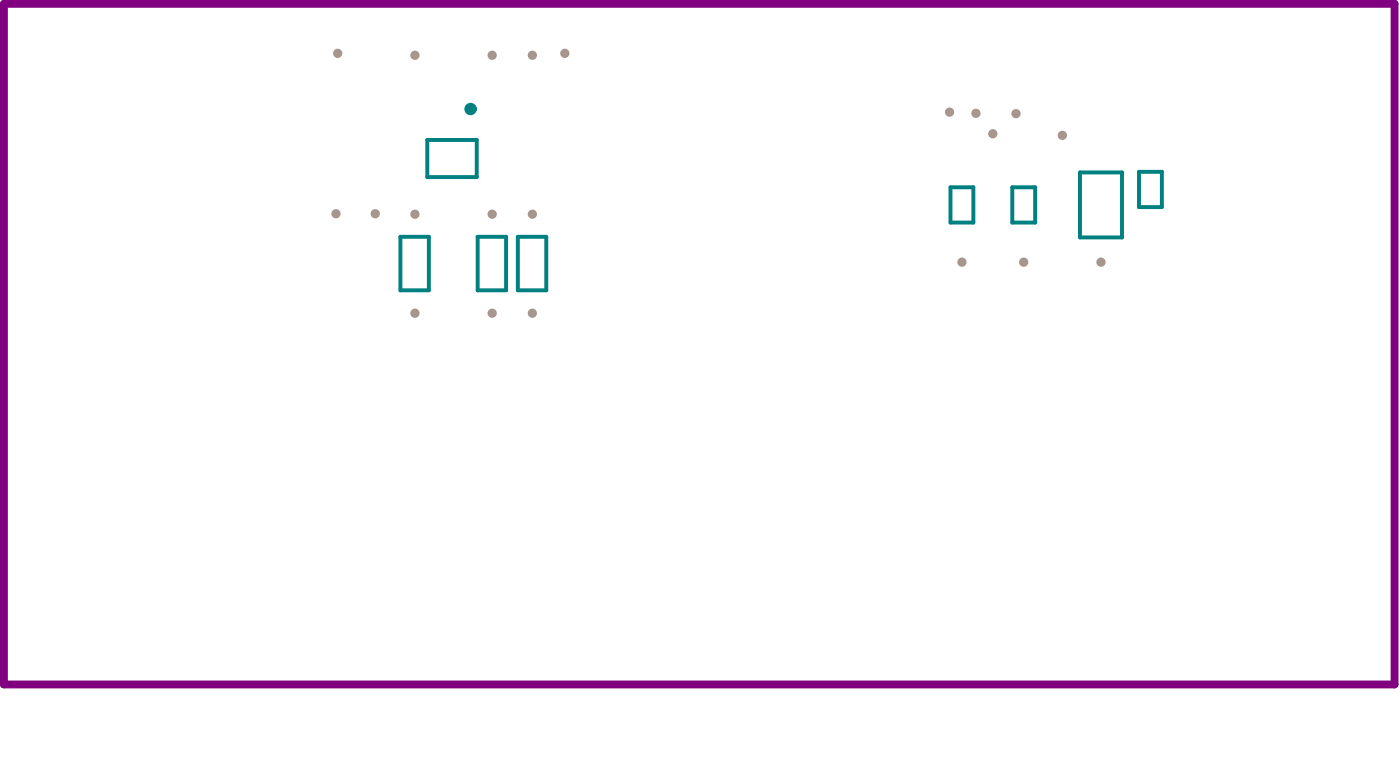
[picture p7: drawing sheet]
<svg xmlns="http://www.w3.org/2000/svg" width="151mm" height="81mm" viewBox="0 0 151 81" stroke-linecap="round" stroke-linejoin="round" font-family="sans-serif">
<path d="M46 15h5.3v4h-5.3zM116.2 18.5h4.5v7h-4.5zM122.6 18.5h2.4v3.8h-2.4zM43.1 25.5h3v5.7h-3zM51.4 25.5h3.1v5.7h-3.1zM55.7 25.5h3.1v5.7h-3.1zM102.3 20.1h2.4v3.8h-2.4zM108.9 20.1h2.5v3.8h-2.5z" fill="none" stroke="#008080" stroke-width=".42"/>
<circle cx="50.6" cy="11.7" r=".33" fill="none" stroke="#008080" stroke-width=".66"/>
<path d="M.4 .4h149.7v73.2h-149.7z" fill="none" stroke="#800080" stroke-width=".84"/>
<g fill="#a6968d">
<circle cx="109.3" cy="12.2" r=".5"/>
<circle cx="114.3" cy="14.5" r=".5"/>
<circle cx="118.5" cy="28.2" r=".5"/>
<circle cx="110.2" cy="28.2" r=".5"/>
<circle cx="103.5" cy="28.2" r=".5"/>
<circle cx="60.8" cy="5.7" r=".5"/>
<circle cx="105" cy="12.2" r=".5"/>
<circle cx="106.8" cy="14.4" r=".5"/>
<circle cx="102.2" cy="12.1" r=".5"/>
<circle cx="44.6" cy="23" r=".5"/>
<circle cx="36.2" cy="23" r=".5"/>
<circle cx="40.4" cy="23" r=".5"/>
<circle cx="36.3" cy="5.7" r=".5"/>
<circle cx="44.6" cy="5.9" r=".5"/>
<circle cx="53" cy="5.9" r=".5"/>
<circle cx="57.3" cy="5.9" r=".5"/>
<circle cx="44.6" cy="33.7" r=".5"/>
<circle cx="53" cy="33.7" r=".5"/>
<circle cx="57.3" cy="33.7" r=".5"/>
<circle cx="53" cy="23" r=".5"/>
<circle cx="57.3" cy="23" r=".5"/>
</g>
</svg>
